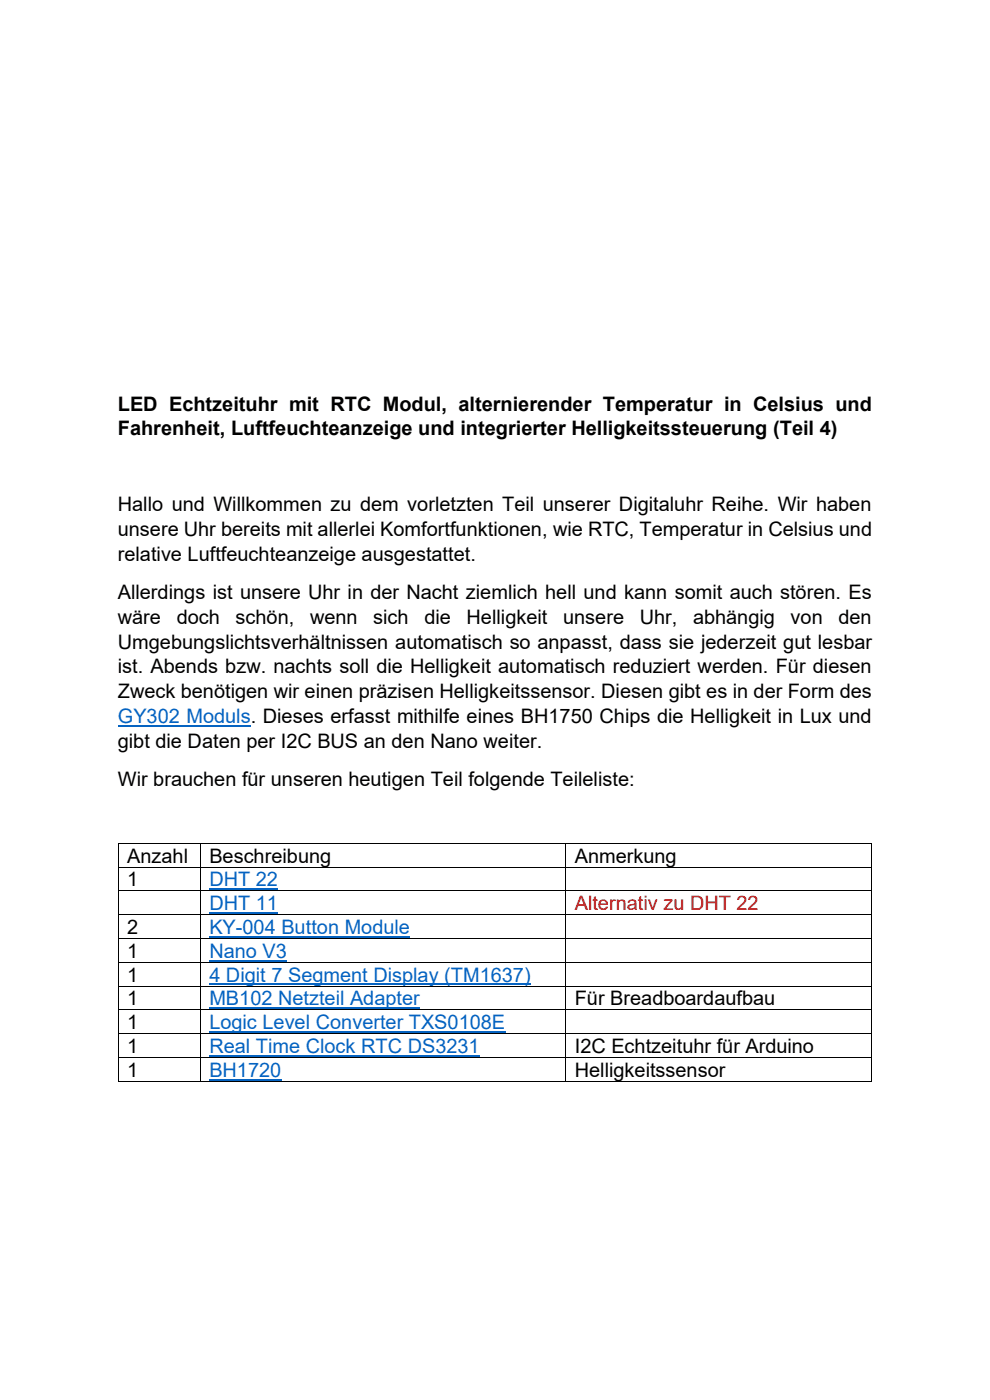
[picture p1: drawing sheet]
<svg xmlns="http://www.w3.org/2000/svg" width="210mm" height="297mm" viewBox="0 0 210 297" stroke-linecap="round" stroke-linejoin="round" font-family="sans-serif">
<defs><g id="words">
<g font-size="4.2">
<text x="25" y="87.1">LED Echtzeituhr mit RTC Modul, alternierender Temperatur in Celsius und</text>
<text x="25" y="92.4">Fahrenheit, Luftfeuchteanzeige und integrierter Helligkeitssteuerung (Teil 4)</text>
<text x="25" y="108.5">Hallo und Willkommen zu dem vorletzten Teil unserer Digitaluhr Reihe. Wir haben</text>
<text x="25" y="113.7">unsere Uhr bereits mit allerlei Komfortfunktionen, wie RTC, Temperatur in Celsius und</text>
<text x="25" y="119">relative Luftfeuchteanzeige ausgestattet.</text>
<text x="25" y="127.1">Allerdings ist unsere Uhr in der Nacht ziemlich hell und kann somit auch stören. Es</text>
<text x="25" y="132.3">wäre</text>
<text x="25" y="137.6">Umgebungslichtsverhältnissen automatisch so anpasst, dass sie jederzeit gut lesbar</text>
<text x="37.5" y="132.3">doch</text>
<text x="50" y="132.3">schön,</text>
<text x="65.8" y="132.3">wenn</text>
<text x="79.2" y="132.3">sich</text>
<text x="90" y="132.3">die</text>
<text x="99" y="132.3">Helligkeit</text>
<text x="119.4" y="132.3">unsere</text>
<text x="135.7" y="132.3">Uhr,</text>
<text x="147" y="132.3">abhängig</text>
<text x="167.7" y="132.3">von</text>
<text x="177.9" y="132.3">den</text>
<text x="25" y="142.9">ist. Abends bzw. nachts soll die Helligkeit automatisch reduziert werden. Für diesen</text>
<text x="25" y="148.1">Zweck benötigen wir einen präzisen Helligkeitssensor. Diesen gibt es in der Form des</text>
<text x="25" y="158.6">gibt die Daten per I2C BUS an den Nano weiter.</text>
<text x="25" y="166.7">Wir brauchen für unseren heutigen Teil folgende Teileliste:</text>
<text x="27" y="183">Anzahl</text>
<text x="44.4" y="183">Beschreibung</text>
<text x="121.9" y="183">Anmerkung</text>
<text x="27" y="188">1</text>
<text x="27" y="198.1">2</text>
<text x="27" y="203.2">1</text>
<text x="27" y="208.2">1</text>
<text x="27" y="213.3">1</text>
<text x="121.9" y="213.3">Für Breadboardaufbau</text>
<text x="27" y="218.3">1</text>
<text x="27" y="223.4">1</text>
<text x="121.9" y="223.4">I2C Echtzeituhr für Arduino</text>
<text x="27" y="228.4">1</text>
<text x="121.9" y="228.4">Helligkeitssensor</text>
</g>
<g font-size="4.2" fill="#0563c1">
<text x="25" y="153.4">GY302 Moduls. Dieses erfasst mithilfe eines BH1750 Chips die Helligkeit in Lux und</text>
<text x="44.4" y="188">DHT 22</text>
<text x="44.4" y="193.1">DHT 11</text>
<text x="44.4" y="198.1">KY-004 Button Module</text>
<text x="44.4" y="203.2">Nano V3</text>
<text x="44.4" y="208.2">4 Digit 7 Segment Display (TM1637)</text>
<text x="44.4" y="213.3">MB102 Netzteil Adapter</text>
<text x="44.4" y="218.3">Logic Level Converter TXS0108E</text>
<text x="44.4" y="223.4">Real Time Clock RTC DS3231</text>
<text x="44.4" y="228.4">BH1720</text>
</g>
<text font-size="4.2" fill="#f00" x="121.9" y="193.1">Alternativ zu DHT 22</text>
</g></defs>
<path d="M25 154h28.2M44.4 188.6h14.6M44.4 193.7h14.6M44.4 198.7h42.6M44.4 203.8h16.5M44.4 208.8h68.2M44.4 213.9h44.7M44.4 218.9h62.8M44.4 224h57.4M44.4 229h15.3" fill="none" stroke="#0563c1" stroke-width=".32"/>
<g fill="#000">
<path d="M25 178.9h.2v.1h-.2z" fill-rule="evenodd"/>
<path d="M25 178.9h.2v.1h-.2z" fill-rule="evenodd"/>
<path d="M42.4 178.9h.2v.1h-.2z" fill-rule="evenodd"/>
<path d="M119.9 178.9h.2v.1h-.2z" fill-rule="evenodd"/>
<path d="M184.8 178.9h.2v.1h-.2z" fill-rule="evenodd"/>
<path d="M184.8 178.9h.2v.1h-.2z" fill-rule="evenodd"/>
<path d="M25 183.9h.2v.2h-.2z" fill-rule="evenodd"/>
<path d="M25 188.9h.2v.2h-.2z" fill-rule="evenodd"/>
<path d="M25 194h.2v.2h-.2z" fill-rule="evenodd"/>
<path d="M25 199h.2v.2h-.2z" fill-rule="evenodd"/>
<path d="M42.4 183.9h.2v.2h-.2z" fill-rule="evenodd"/>
<path d="M42.4 188.9h.2v.2h-.2z" fill-rule="evenodd"/>
<path d="M42.4 194h.2v.2h-.2z" fill-rule="evenodd"/>
<path d="M42.4 199h.2v.2h-.2z" fill-rule="evenodd"/>
<path d="M119.9 183.9h.2v.2h-.2z" fill-rule="evenodd"/>
<path d="M119.9 188.9h.2v.2h-.2z" fill-rule="evenodd"/>
<path d="M119.9 194h.2v.2h-.2z" fill-rule="evenodd"/>
<path d="M119.9 199h.2v.2h-.2z" fill-rule="evenodd"/>
<path d="M184.8 183.9h.2v.2h-.2z" fill-rule="evenodd"/>
<path d="M184.8 188.9h.2v.2h-.2z" fill-rule="evenodd"/>
<path d="M184.8 194h.2v.2h-.2z" fill-rule="evenodd"/>
<path d="M184.8 199h.2v.2h-.2z" fill-rule="evenodd"/>
<path d="M25 204.1h.2v.1h-.2z" fill-rule="evenodd"/>
<path d="M25 209.1h.2v.2h-.2z" fill-rule="evenodd"/>
<path d="M25 214.2h.2v.1h-.2z" fill-rule="evenodd"/>
<path d="M25 219.2h.2v.2h-.2z" fill-rule="evenodd"/>
<path d="M42.4 204.1h.2v.1h-.2z" fill-rule="evenodd"/>
<path d="M42.4 209.1h.2v.2h-.2z" fill-rule="evenodd"/>
<path d="M42.4 214.2h.2v.1h-.2z" fill-rule="evenodd"/>
<path d="M42.4 219.2h.2v.2h-.2z" fill-rule="evenodd"/>
<path d="M119.9 204.1h.2v.1h-.2z" fill-rule="evenodd"/>
<path d="M119.9 209.1h.2v.2h-.2z" fill-rule="evenodd"/>
<path d="M119.9 214.2h.2v.1h-.2z" fill-rule="evenodd"/>
<path d="M119.9 219.2h.2v.2h-.2z" fill-rule="evenodd"/>
<path d="M184.8 204.1h.2v.1h-.2z" fill-rule="evenodd"/>
<path d="M184.8 209.1h.2v.2h-.2z" fill-rule="evenodd"/>
<path d="M184.8 214.2h.2v.1h-.2z" fill-rule="evenodd"/>
<path d="M184.8 219.2h.2v.2h-.2z" fill-rule="evenodd"/>
<path d="M25 224.3h.2v.1h-.2z" fill-rule="evenodd"/>
<path d="M25 229.3h.2v.2h-.2z" fill-rule="evenodd"/>
<path d="M25 229.3h.2v.2h-.2z" fill-rule="evenodd"/>
<path d="M42.4 224.3h.2v.1h-.2z" fill-rule="evenodd"/>
<path d="M42.4 229.3h.2v.2h-.2z" fill-rule="evenodd"/>
<path d="M119.9 224.3h.2v.1h-.2z" fill-rule="evenodd"/>
<path d="M119.9 229.3h.2v.2h-.2z" fill-rule="evenodd"/>
<path d="M184.8 224.3h.2v.1h-.2z" fill-rule="evenodd"/>
<path d="M184.8 229.3h.2v.2h-.2z" fill-rule="evenodd"/>
<path d="M184.8 229.3h.2v.2h-.2z" fill-rule="evenodd"/>
</g>
<g fill="none" stroke="#000" stroke-width=".21">
<path d="M25.1 179v4.9M25.2 178.9h17.2M42.5 179v4.9M42.6 178.9h77.3M120 179v4.9M120.1 178.9h64.7M184.9 179v4.9M25.1 184.1v4.8M25.1 189.1v4.9M25.1 194.2v4.8M25.1 199.2v4.9M25.2 184h17.2"/>
<path d="M25.2 189h17.2M25.2 194.1h17.2M25.2 199.1h17.2M42.5 184.1v4.8M42.5 189.1v4.9M42.5 194.2v4.8M42.5 199.2v4.9M42.6 184h77.3M42.6 189h77.3M42.6 194.1h77.3M42.6 199.1h77.3M120 184.1v4.8"/>
<path d="M120 189.1v4.9M120 194.2v4.8M120 199.2v4.9M120.1 184h64.7M120.1 189h64.7M120.1 194.1h64.7M120.1 199.1h64.7M184.9 184.1v4.8M184.9 189.1v4.9M184.9 194.2v4.8M184.9 199.2v4.9M25.1 204.2v4.9"/>
<path d="M25.1 209.3v4.9M25.1 214.3v4.9M25.1 219.4v4.9M25.2 204.2h17.2M25.2 209.2h17.2M25.2 214.2h17.2M25.2 219.3h17.2M42.5 204.2v4.9M42.5 209.3v4.9M42.5 214.3v4.9M42.5 219.4v4.9M42.6 204.2h77.3"/>
<path d="M42.6 209.2h77.3M42.6 214.2h77.3M42.6 219.3h77.3M120 204.2v4.9M120 209.3v4.9M120 214.3v4.9M120 219.4v4.9M120.1 204.2h64.7M120.1 209.2h64.7M120.1 214.2h64.7M120.1 219.3h64.7M184.9 204.2v4.9"/>
<path d="M184.9 209.3v4.9M184.9 214.3v4.9M184.9 219.4v4.9M25.1 224.4v4.9M25.2 224.3h17.2M25.2 229.4h17.2M42.5 224.4v4.9M42.6 224.3h77.3M42.6 229.4h77.3M120 224.4v4.9M120.1 224.3h64.7M120.1 229.4h64.7"/>
<path d="M184.9 224.4v4.9"/>
</g>
<use href="#words"/>
</svg>
